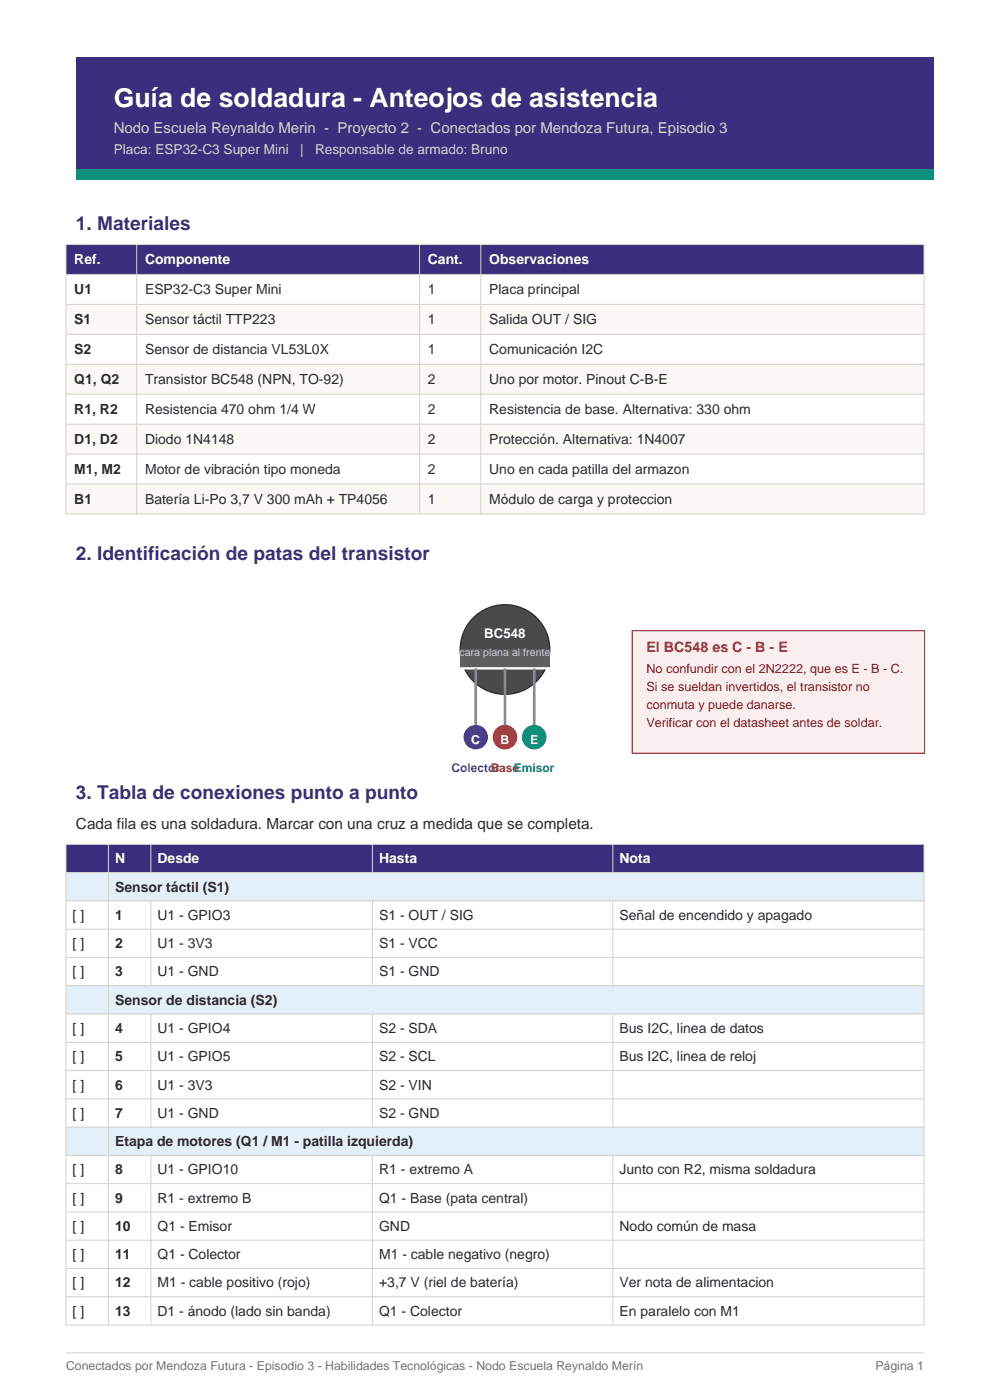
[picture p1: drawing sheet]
<svg xmlns="http://www.w3.org/2000/svg" width="210mm" height="297mm" viewBox="0 0 210 297" stroke-linecap="round" stroke-linejoin="round" font-family="sans-serif">
<defs><g id="words">
<text font-size="5.6" fill="#fff" x="24.1" y="22.6">Guía de soldadura - Anteojos de asistencia</text>
<g font-size="4.1" fill="#3b2e7e">
<text x="16.1" y="48.9">1. Materiales</text>
<text x="16.1" y="118.8">2. Identificación de patas del transistor</text>
<text x="16.1" y="169.6">3. Tabla de conexiones punto a punto</text>
</g>
<text font-size="3.2" fill="#cfc9ee" x="24.1" y="28.1">Nodo Escuela Reynaldo Merin - Proyecto 2 - Conectados por Mendoza Futura, Episodio 3</text>
<text font-size="3.2" fill="#2b2b2b" x="16.1" y="175.8">Cada fila es una soldadura. Marcar con una cruz a medida que se completa.</text>
<g font-size="3" fill="#fff">
<text x="15.8" y="56.1">Ref.</text>
<text x="30.8" y="56.1">Componente</text>
<text x="90.8" y="56.1">Cant.</text>
<text x="103.8" y="56.1">Observaciones</text>
<text x="24.4" y="183.2">N</text>
<text x="33.4" y="183.2">Desde</text>
<text x="80.4" y="183.2">Hasta</text>
<text x="131.4" y="183.2">Nota</text>
</g>
<g font-size="3" fill="#2b2b2b">
<text x="15.8" y="62.4">U1</text>
<text x="30.8" y="62.4">ESP32-C3 Super Mini</text>
<text x="90.8" y="62.4">1</text>
<text x="103.8" y="62.4">Placa principal</text>
<text x="15.8" y="68.8">S1</text>
<text x="30.8" y="68.8">Sensor táctil TTP223</text>
<text x="90.8" y="68.8">1</text>
<text x="103.8" y="68.8">Salida OUT / SIG</text>
<text x="15.8" y="75.1">S2</text>
<text x="30.8" y="75.1">Sensor de distancia VL53L0X</text>
<text x="90.8" y="75.1">1</text>
<text x="103.8" y="75.1">Comunicación I2C</text>
<text x="15.8" y="81.5">Q1, Q2</text>
<text x="30.8" y="81.5">Transistor BC548 (NPN, TO-92)</text>
<text x="90.8" y="81.5">2</text>
<text x="103.8" y="81.5">Uno por motor. Pinout C-B-E</text>
<text x="15.8" y="87.8">R1, R2</text>
<text x="30.8" y="87.8">Resistencia 470 ohm 1/4 W</text>
<text x="90.8" y="87.8">2</text>
<text x="103.8" y="87.8">Resistencia de base. Alternativa: 330 ohm</text>
<text x="15.8" y="94.2">D1, D2</text>
<text x="30.8" y="94.2">Diodo 1N4148</text>
<text x="90.8" y="94.2">2</text>
<text x="103.8" y="94.2">Protección. Alternativa: 1N4007</text>
<text x="15.8" y="100.5">M1, M2</text>
<text x="30.8" y="100.5">Motor de vibración tipo moneda</text>
<text x="90.8" y="100.5">2</text>
<text x="103.8" y="100.5">Uno en cada patilla del armazon</text>
<text x="15.8" y="106.9">B1</text>
<text x="30.8" y="106.9">Batería Li-Po 3,7 V 300 mAh + TP4056</text>
<text x="90.8" y="106.9">1</text>
<text x="103.8" y="106.9">Módulo de carga y proteccion</text>
<text x="24.4" y="189.2">Sensor táctil (S1)</text>
<text x="15.4" y="195.2">[ ]</text>
<text x="24.4" y="195.2">1</text>
<text x="33.4" y="195.2">U1 - GPIO3</text>
<text x="80.4" y="195.2">S1 - OUT / SIG</text>
<text x="131.4" y="195.2">Señal de encendido y apagado</text>
<text x="15.4" y="201.1">[ ]</text>
<text x="24.4" y="201.1">2</text>
<text x="33.4" y="201.1">U1 - 3V3</text>
<text x="80.4" y="201.1">S1 - VCC</text>
<text x="15.4" y="207.1">[ ]</text>
<text x="24.4" y="207.1">3</text>
<text x="33.4" y="207.1">U1 - GND</text>
<text x="80.4" y="207.1">S1 - GND</text>
<text x="24.4" y="213.1">Sensor de distancia (S2)</text>
<text x="15.4" y="219.1">[ ]</text>
<text x="24.4" y="219.1">4</text>
<text x="33.4" y="219.1">U1 - GPIO4</text>
<text x="80.4" y="219.1">S2 - SDA</text>
<text x="131.4" y="219.1">Bus I2C, linea de datos</text>
<text x="15.4" y="225.1">[ ]</text>
<text x="24.4" y="225.1">5</text>
<text x="33.4" y="225.1">U1 - GPIO5</text>
<text x="80.4" y="225.1">S2 - SCL</text>
<text x="131.4" y="225.1">Bus I2C, linea de reloj</text>
<text x="15.4" y="231.1">[ ]</text>
<text x="24.4" y="231.1">6</text>
<text x="33.4" y="231.1">U1 - 3V3</text>
<text x="80.4" y="231.1">S2 - VIN</text>
<text x="15.4" y="237.1">[ ]</text>
<text x="24.4" y="237.1">7</text>
<text x="33.4" y="237.1">U1 - GND</text>
<text x="80.4" y="237.1">S2 - GND</text>
<text x="24.4" y="243.1">Etapa de motores (Q1 / M1 - patilla izquierda)</text>
<text x="15.4" y="249.1">[ ]</text>
<text x="24.4" y="249.1">8</text>
<text x="33.4" y="249.1">U1 - GPIO10</text>
<text x="80.4" y="249.1">R1 - extremo A</text>
<text x="131.4" y="249.1">Junto con R2, misma soldadura</text>
<text x="15.4" y="255.1">[ ]</text>
<text x="24.4" y="255.1">9</text>
<text x="33.4" y="255.1">R1 - extremo B</text>
<text x="80.4" y="255.1">Q1 - Base (pata central)</text>
<text x="15.4" y="261.1">[ ]</text>
<text x="24.4" y="261.1">10</text>
<text x="33.4" y="261.1">Q1 - Emisor</text>
<text x="80.4" y="261.1">GND</text>
<text x="131.4" y="261.1">Nodo común de masa</text>
<text x="15.4" y="267.1">[ ]</text>
<text x="24.4" y="267.1">11</text>
<text x="33.4" y="267.1">Q1 - Colector</text>
<text x="80.4" y="267.1">M1 - cable negativo (negro)</text>
<text x="15.4" y="273.1">[ ]</text>
<text x="24.4" y="273.1">12</text>
<text x="33.4" y="273.1">M1 - cable positivo (rojo)</text>
<text x="80.4" y="273.1">+3,7 V (riel de batería)</text>
<text x="131.4" y="273.1">Ver nota de alimentacion</text>
<text x="15.4" y="279.1">[ ]</text>
<text x="24.4" y="279.1">13</text>
<text x="33.4" y="279.1">D1 - ánodo (lado sin banda)</text>
<text x="80.4" y="279.1">Q1 - Colector</text>
<text x="131.4" y="279.1">En paralelo con M1</text>
</g>
<text font-size="3" fill="#b03030" x="137.1" y="138.3">El BC548 es C - B - E</text>
<g font-size="2.9" fill="#cfc9ee">
<text x="24.1" y="32.6">Placa: ESP32-C3 Super Mini</text>
<text x="63.7" y="32.6">|</text>
<text x="66.8" y="32.6">Responsable de armado: Bruno</text>
</g>
<text font-size="2.8" fill="#fff" x="102.7" y="135.3">BC548</text>
<g font-size="2.7" fill="#7a1f1f">
<text x="137.1" y="142.8">No confundir con el 2N2222, que es E - B - C.</text>
<text x="137.1" y="146.6">Si se sueldan invertidos, el transistor no</text>
<text x="137.1" y="150.4">conmuta y puede danarse.</text>
<text x="137.1" y="154.2">Verificar con el datasheet antes de soldar.</text>
</g>
<g font-size="2.6" fill="#fff">
<text x="100" y="157.9">C</text>
<text x="106.2" y="157.9">B</text>
<text x="112.4" y="157.9">E</text>
</g>
<g font-size="2.6" fill="#77756e">
<text x="14" y="290.6">Conectados por Mendoza Futura - Episodio 3 - Habilidades Tecnológicas - Nodo Escuela Reynaldo Merín</text>
<text x="185.7" y="290.6">Página 1</text>
</g>
<text font-size="2.5" fill="#1e63d0" x="95.8" y="163.8">Colector</text>
<text font-size="2.5" fill="#b03030" x="104.1" y="163.8">BaseEmisor</text>
<text font-size="2.3" fill="#ccc" x="97.5" y="139.2">cara plana al frente</text>
</g></defs>
<path d="M14 287h182" fill="none" stroke="#d5d2c8" stroke-width=".21"/>
<path d="M16.1 12.1h182v26h-182z" fill-rule="evenodd" fill="#3b2e7e"/>
<path d="M16.1 35.9h182v2.2h-182z" fill-rule="evenodd" fill="#0f8f7e"/>
<path d="M14 51.9h182v6.3h-182z" fill-rule="evenodd" fill="#3b2e7e"/>
<g fill="#faf9f6">
<path d="M14 64.6h182v6.3h-182z" fill-rule="evenodd"/>
<path d="M14 77.3h182v6.3h-182z" fill-rule="evenodd"/>
<path d="M14 90h182v6.3h-182z" fill-rule="evenodd"/>
<path d="M14 102.7h182v6.3h-182z" fill-rule="evenodd"/>
</g>
<path d="M14 51.9h182v57.1h-182zM14 58.2h182M29 51.9v57.1M89 51.9v57.1M102 51.9v57.1M14 64.6h182M14 70.9h182M14 77.3h182M14 83.6h182M14 90h182M14 96.3h182M14 102.7h182" fill="none" stroke="#d5d2c8" stroke-width=".21"/>
<circle cx="107.1" cy="137.8" r="9.5" fill="#4a4a4a" stroke="#2b2b2b" stroke-width=".28"/>
<path d="M97.6 137.8h19v4h-19z" fill-rule="evenodd" fill="#5c5c5c"/>
<path d="M97.6 141.8h19" fill="none" stroke="#fff" stroke-width=".49"/>
<path d="M100.9 141.8v12" fill="none" stroke="#8a8a8a" stroke-width=".56"/>
<circle cx="100.9" cy="156.4" r="2.6" fill="#1e63d0"/>
<path d="M107.1 141.8v12" fill="none" stroke="#8a8a8a" stroke-width=".56"/>
<circle cx="107.1" cy="156.4" r="2.6" fill="#b03030"/>
<path d="M113.3 141.8v12" fill="none" stroke="#8a8a8a" stroke-width=".56"/>
<circle cx="113.3" cy="156.4" r="2.6" fill="#0f8f7e"/>
<path d="M134.1 133.8h62v26h-62z" fill-rule="evenodd" fill="#fbeeee" stroke="#b03030" stroke-width=".25"/>
<path d="M14 179.1h182v6h-182z" fill-rule="evenodd" fill="#3b2e7e"/>
<g fill="#e3f0fa">
<path d="M14 185.1h182v6h-182z" fill-rule="evenodd"/>
<path d="M14 209.1h182v6h-182z" fill-rule="evenodd"/>
<path d="M14 239.1h182v6h-182z" fill-rule="evenodd"/>
</g>
<g fill="none" stroke="#d5d2c8" stroke-width=".21">
<path d="M14 179.1h182v102h-182zM23 179.1v102M32 179.1v6M79 179.1v6M130 179.1v6M14 185.1h182M14 191.1h182M14 197.1h182M32 191.1v18M79 191.1v18M130 191.1v18M14 203.1h182"/>
<path d="M14 209.1h182M14 215.1h182M32 215.1v24M79 215.1v24M130 215.1v24M14 221.1h182M14 227.1h182M14 233.1h182M14 239.1h182M14 245.1h182M14 251.1h182M14 257.1h182"/>
<path d="M32 245.1v36M79 245.1v36M130 245.1v36M14 263.1h182M14 269.1h182M14 275.1h182"/>
</g>
<use href="#words"/>
</svg>
